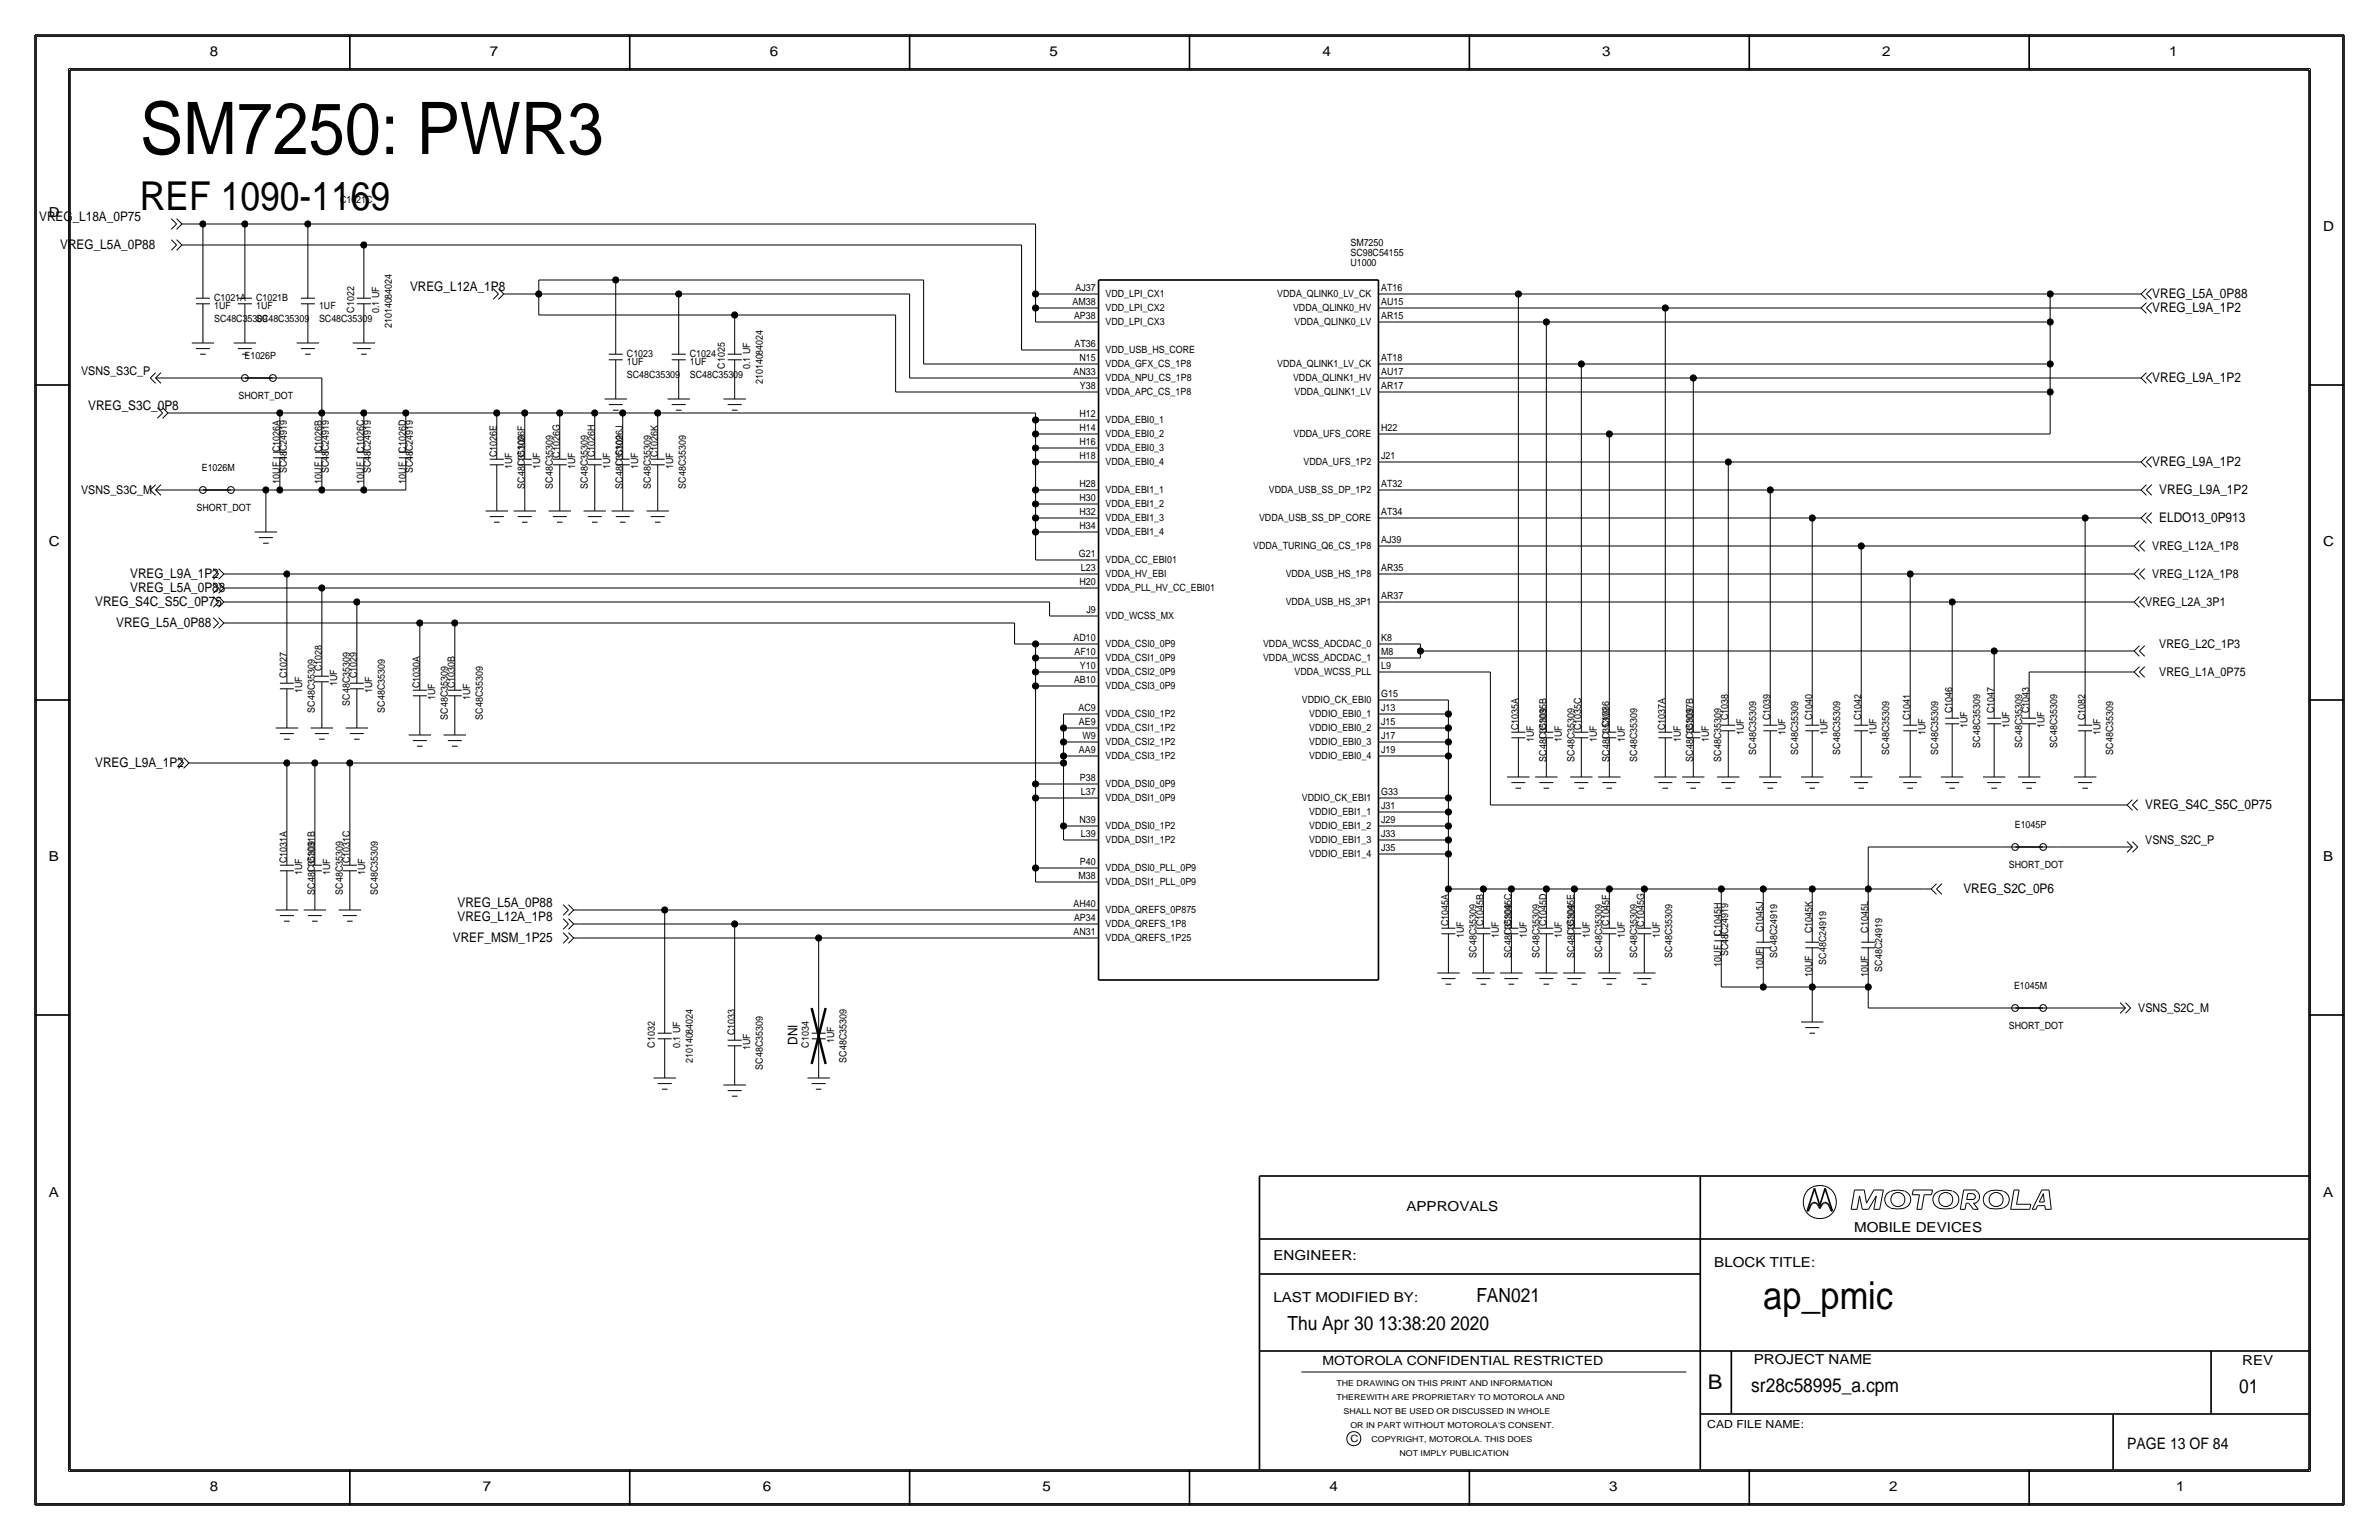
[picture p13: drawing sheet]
<svg xmlns="http://www.w3.org/2000/svg" width="432mm" height="279mm" viewBox="0 0 432 279" stroke-linecap="round" stroke-linejoin="round" font-family="sans-serif">
<defs><g id="words">
<text font-size="13.2" x="25.4" y="27.9">SM7250: PWR3</text>
<text font-size="7.2" x="25.4" y="38.1">REF 1090-1169</text>
<text font-size="7" x="320" y="237.5">ap_pmic</text>
<text font-size="3.7" x="310" y="252.1">B</text>
<g font-size="3.5">
<text x="268" y="236.2">FAN021</text>
<text x="233.7" y="241.3">Thu Apr 30 13:38:20 2020</text>
<text x="317.9" y="252.6">sr28c58995_a.cpm</text>
<text x="406.4" y="252.7">01</text>
</g>
<text font-size="2.9" x="386.1" y="262.9">PAGE 13 OF 84</text>
<g font-size="2.5">
<text x="38.1" y="10.2">8</text>
<text x="88.9" y="10.2">7</text>
<text x="139.7" y="10.2">6</text>
<text x="190.5" y="10.2">5</text>
<text x="240" y="10.2">4</text>
<text x="290.8" y="10.2">3</text>
<text x="341.6" y="10.2">2</text>
<text x="393.7" y="10.2">1</text>
<text x="8.9" y="39.4">D</text>
<text x="421.6" y="41.9">D</text>
<text x="8.9" y="99.1">C</text>
<text x="421.6" y="99.1">C</text>
<text x="8.9" y="156.2">B</text>
<text x="421.6" y="156.2">B</text>
<text x="8.9" y="217.2">A</text>
<text x="255.3" y="219.7">APPROVALS</text>
<text x="421.6" y="217.2">A</text>
<text x="336.5" y="223.5">MOBILE DEVICES</text>
<text x="231.1" y="228.6">ENGINEER:</text>
<text x="311.1" y="229.9">BLOCK TITLE:</text>
<text x="231.1" y="236.2">LAST MODIFIED BY:</text>
<text x="318.3" y="247.5">PROJECT NAME</text>
<text x="407" y="247.6">REV</text>
<text x="38.1" y="270.5">8</text>
<text x="87.6" y="270.5">7</text>
<text x="138.4" y="270.5">6</text>
<text x="189.2" y="270.5">5</text>
<text x="241.3" y="270.5">4</text>
<text x="292.1" y="270.5">3</text>
<text x="342.9" y="270.5">2</text>
<text x="395" y="270.5">1</text>
</g>
<g font-size="2.4">
<text x="7.1" y="40.1">VREG_L18A_0P75</text>
<text x="10.9" y="45.2">VREG_L5A_0P88</text>
<text x="74.4" y="52.8">VREG_L12A_1P8</text>
<text x="390.7" y="56.6">VREG_L9A_1P2</text>
<text x="390.7" y="54.1">VREG_L5A_0P88</text>
<text x="390.7" y="69.3">VREG_L9A_1P2</text>
<text x="16" y="74.4">VREG_S3C_0P8</text>
<text x="390.7" y="84.6">VREG_L9A_1P2</text>
<text x="391.9" y="89.7">VREG_L9A_1P2</text>
<text x="391.9" y="94.7">ELDO13_0P913</text>
<text x="23.6" y="104.9">VREG_L9A_1P2</text>
<text x="23.6" y="107.4">VREG_L5A_0P88</text>
<text x="17.3" y="110">VREG_S4C_S5C_0P75</text>
<text x="21.1" y="113.8">VREG_L5A_0P88</text>
<text x="17.3" y="139.2">VREG_L9A_1P2</text>
<text x="389.4" y="146.8">VREG_S4C_S5C_0P75</text>
<text x="83" y="164.6">VREG_L5A_0P88</text>
<text x="83" y="167.1">VREG_L12A_1P8</text>
<text x="356.4" y="162.1">VREG_S2C_0P6</text>
<text x="82.2" y="170.9">VREF_MSM_1P25</text>
<text x="144.8" y="189.6" transform="rotate(-90 144.8 189.6)">DNI</text>
</g>
<text font-size="2.3" x="240" y="247.6">MOTOROLA CONFIDENTIAL RESTRICTED</text>
<g font-size="2.2">
<text x="14.7" y="68.1">VSNS_S3C_P</text>
<text x="14.7" y="89.7">VSNS_S3C_M</text>
<text x="390.7" y="99.8">VREG_L12A_1P8</text>
<text x="390.7" y="104.9">VREG_L12A_1P8</text>
<text x="389.4" y="110">VREG_L2A_3P1</text>
<text x="391.9" y="117.6">VREG_L2C_1P3</text>
<text x="391.9" y="122.7">VREG_L1A_0P75</text>
<text x="389.4" y="153.2">VSNS_S2C_P</text>
<text x="388.1" y="183.6">VSNS_S2C_M</text>
</g>
<text font-size="2" x="309.9" y="259.1">CAD FILE NAME:</text>
<g font-size="1.8">
<text x="61.7" y="36.8">C1021C</text>
<text x="245.1" y="44.6">SM7250</text>
<text x="245.1" y="46.4">SC98C54155</text>
<text x="195.2" y="52.8">AJ37</text>
<text x="200.7" y="53.9">VDD_LPI_CX1</text>
<text x="231.8" y="53.9">VDDA_QLINK0_LV_CK</text>
<text x="245.1" y="48.3">U1000</text>
<text x="250.7" y="52.8">AT16</text>
<text x="38.9" y="58.4">SC48C35309</text>
<text x="38.9" y="56.1">1UF</text>
<text x="38.9" y="54.6">C1021A</text>
<text x="46.5" y="58.4">SC48C35309</text>
<text x="46.5" y="56.1">1UF</text>
<text x="46.5" y="54.6">C1021B</text>
<text x="57.9" y="58.4">SC48C35309</text>
<text x="57.9" y="56.1">1UF</text>
<text x="64.3" y="56.7" transform="rotate(-90 64.3 56.7)">C1022</text>
<text x="68.8" y="56.8" transform="rotate(-90 68.8 56.8)">0.1 UF</text>
<text x="71.1" y="59.5" transform="rotate(-90 71.1 59.5)">21014084024</text>
<text x="194.7" y="55.4">AM38</text>
<text x="194.9" y="57.9">AP38</text>
<text x="200.7" y="59">VDD_LPI_CX3</text>
<text x="200.7" y="56.4">VDD_LPI_CX2</text>
<text x="234.7" y="56.4">VDDA_QLINK0_HV</text>
<text x="235" y="59">VDDA_QLINK0_LV</text>
<text x="250.7" y="57.9">AR15</text>
<text x="250.7" y="55.4">AU15</text>
<text x="44.4" y="65.2">E1026P</text>
<text x="113.8" y="64.8">C1023</text>
<text x="125.2" y="64.8">C1024</text>
<text x="195" y="63">AT36</text>
<text x="195.9" y="65.5">N15</text>
<text x="200.7" y="64">VDD_USB_HS_CORE</text>
<text x="250.7" y="65.5">AT18</text>
<text x="113.8" y="68.6">SC48C35309</text>
<text x="113.8" y="66.3">1UF</text>
<text x="125.2" y="68.6">SC48C35309</text>
<text x="125.2" y="66.3">1UF</text>
<text x="131.6" y="66.9" transform="rotate(-90 131.6 66.9)">C1025</text>
<text x="136.1" y="66.9" transform="rotate(-90 136.1 66.9)">0.1 UF</text>
<text x="138.4" y="69.7" transform="rotate(-90 138.4 69.7)">21014084024</text>
<text x="194.9" y="68.1">AN33</text>
<text x="196" y="70.6">Y38</text>
<text x="200.7" y="69.1">VDDA_NPU_CS_1P8</text>
<text x="200.7" y="66.6">VDDA_GFX_CS_1P8</text>
<text x="200.7" y="71.7">VDDA_APC_CS_1P8</text>
<text x="231.8" y="66.6">VDDA_QLINK1_LV_CK</text>
<text x="234.7" y="69.1">VDDA_QLINK1_HV</text>
<text x="235" y="71.7">VDDA_QLINK1_LV</text>
<text x="250.7" y="70.6">AR17</text>
<text x="250.7" y="68.1">AU17</text>
<text x="43.3" y="72.4">SHORT_DOT</text>
<text x="195.9" y="75.7">H12</text>
<text x="200.7" y="76.7">VDDA_EBI0_1</text>
<text x="50.8" y="82" transform="rotate(-90 50.8 82)">C1026A</text>
<text x="58.4" y="82" transform="rotate(-90 58.4 82)">C1026B</text>
<text x="66" y="82.1" transform="rotate(-90 66 82.1)">C1026C</text>
<text x="73.7" y="82.1" transform="rotate(-90 73.7 82.1)">C1026D</text>
<text x="90.2" y="82.9" transform="rotate(-90 90.2 82.9)">C1026E</text>
<text x="95.3" y="82.9" transform="rotate(-90 95.3 82.9)">C1026F</text>
<text x="101.6" y="83" transform="rotate(-90 101.6 83)">C1026G</text>
<text x="107.9" y="83" transform="rotate(-90 107.9 83)">C1026H</text>
<text x="113" y="82.8" transform="rotate(-90 113 82.8)">C1026J</text>
<text x="119.4" y="82.9" transform="rotate(-90 119.4 82.9)">C1026K</text>
<text x="195.9" y="83.3">H18</text>
<text x="195.9" y="80.8">H16</text>
<text x="195.9" y="78.2">H14</text>
<text x="200.7" y="81.8">VDDA_EBI0_3</text>
<text x="200.7" y="79.3">VDDA_EBI0_2</text>
<text x="234.8" y="79.3">VDDA_UFS_CORE</text>
<text x="250.7" y="78.2">H22</text>
<text x="250.7" y="83.3">J21</text>
<text x="36.6" y="85.5">E1026M</text>
<text x="50.8" y="87.8" transform="rotate(-90 50.8 87.8)">10UF</text>
<text x="52.1" y="85.9" transform="rotate(-90 52.1 85.9)">SC48C24919</text>
<text x="58.4" y="87.8" transform="rotate(-90 58.4 87.8)">10UF</text>
<text x="59.7" y="85.9" transform="rotate(-90 59.7 85.9)">SC48C24919</text>
<text x="66" y="87.8" transform="rotate(-90 66 87.8)">10UF</text>
<text x="67.3" y="85.9" transform="rotate(-90 67.3 85.9)">SC48C24919</text>
<text x="73.7" y="87.8" transform="rotate(-90 73.7 87.8)">10UF</text>
<text x="74.9" y="85.9" transform="rotate(-90 74.9 85.9)">SC48C24919</text>
<text x="93" y="85.1" transform="rotate(-90 93 85.1)">1UF</text>
<text x="95.2" y="88.7" transform="rotate(-90 95.2 88.7)">SC48C35309</text>
<text x="98" y="85.1" transform="rotate(-90 98 85.1)">1UF</text>
<text x="100.3" y="88.7" transform="rotate(-90 100.3 88.7)">SC48C35309</text>
<text x="104.4" y="85.1" transform="rotate(-90 104.4 85.1)">1UF</text>
<text x="106.7" y="88.7" transform="rotate(-90 106.7 88.7)">SC48C35309</text>
<text x="110.7" y="85.1" transform="rotate(-90 110.7 85.1)">1UF</text>
<text x="113" y="88.7" transform="rotate(-90 113 88.7)">SC48C35309</text>
<text x="115.8" y="85.1" transform="rotate(-90 115.8 85.1)">1UF</text>
<text x="118.1" y="88.7" transform="rotate(-90 118.1 88.7)">SC48C35309</text>
<text x="122.2" y="85.1" transform="rotate(-90 122.2 85.1)">1UF</text>
<text x="124.5" y="88.7" transform="rotate(-90 124.5 88.7)">SC48C35309</text>
<text x="195.9" y="88.4">H28</text>
<text x="200.7" y="89.4">VDDA_EBI1_1</text>
<text x="200.7" y="84.4">VDDA_EBI0_4</text>
<text x="230.3" y="89.5">VDDA_USB_SS_DP_1P2</text>
<text x="236.6" y="84.4">VDDA_UFS_1P2</text>
<text x="250.7" y="88.4">AT32</text>
<text x="35.7" y="92.7">SHORT_DOT</text>
<text x="195.9" y="93.5">H32</text>
<text x="195.9" y="90.9">H30</text>
<text x="200.7" y="94.5">VDDA_EBI1_3</text>
<text x="200.7" y="92">VDDA_EBI1_2</text>
<text x="228.5" y="94.5">VDDA_USB_SS_DP_CORE</text>
<text x="250.7" y="93.5">AT34</text>
<text x="195.8" y="101">G21</text>
<text x="195.9" y="96">H34</text>
<text x="200.7" y="97.1">VDDA_EBI1_4</text>
<text x="227.5" y="99.6">VDDA_TURING_Q6_CS_1P8</text>
<text x="250.7" y="98.5">AJ39</text>
<text x="195.9" y="106.1">H20</text>
<text x="196.2" y="103.6">L23</text>
<text x="200.7" y="107.2">VDDA_PLL_HV_CC_EBI01</text>
<text x="200.7" y="104.6">VDDA_HV_EBI</text>
<text x="200.7" y="102.1">VDDA_CC_EBI01</text>
<text x="233.4" y="104.6">VDDA_USB_HS_1P8</text>
<text x="250.7" y="103.6">AR35</text>
<text x="197.2" y="111.2">J9</text>
<text x="200.7" y="112.3">VDD_WCSS_MX</text>
<text x="233.4" y="109.7">VDDA_USB_HS_3P1</text>
<text x="250.7" y="108.7">AR37</text>
<text x="194.9" y="116.3">AD10</text>
<text x="195" y="118.9">AF10</text>
<text x="200.7" y="119.9">VDDA_CSI1_0P9</text>
<text x="200.7" y="117.4">VDDA_CSI0_0P9</text>
<text x="229.2" y="119.9">VDDA_WCSS_ADCDAC_1</text>
<text x="229.2" y="117.3">VDDA_WCSS_ADCDAC_0</text>
<text x="250.7" y="118.8">M8</text>
<text x="250.7" y="116.3">K8</text>
<text x="52.1" y="123" transform="rotate(-90 52.1 123)">C1027</text>
<text x="54.9" y="125.7" transform="rotate(-90 54.9 125.7)">1UF</text>
<text x="58.4" y="121.8" transform="rotate(-90 58.4 121.8)">C1028</text>
<text x="61.2" y="124.5" transform="rotate(-90 61.2 124.5)">1UF</text>
<text x="64.8" y="123" transform="rotate(-90 64.8 123)">C1029</text>
<text x="67.6" y="125.7" transform="rotate(-90 67.6 125.7)">1UF</text>
<text x="76.2" y="124.8" transform="rotate(-90 76.2 124.8)">C1030A</text>
<text x="82.5" y="124.8" transform="rotate(-90 82.5 124.8)">C1030B</text>
<text x="194.9" y="123.9">AB10</text>
<text x="196" y="121.4">Y10</text>
<text x="200.7" y="125">VDDA_CSI3_0P9</text>
<text x="200.7" y="122.5">VDDA_CSI2_0P9</text>
<text x="235" y="122.4">VDDA_WCSS_PLL</text>
<text x="250.7" y="121.4">L9</text>
<text x="57.1" y="129.3" transform="rotate(-90 57.1 129.3)">SC48C35309</text>
<text x="63.5" y="128" transform="rotate(-90 63.5 128)">SC48C35309</text>
<text x="69.8" y="129.3" transform="rotate(-90 69.8 129.3)">SC48C35309</text>
<text x="79" y="127" transform="rotate(-90 79 127)">1UF</text>
<text x="81.3" y="130.6" transform="rotate(-90 81.3 130.6)">SC48C35309</text>
<text x="85.3" y="127" transform="rotate(-90 85.3 127)">1UF</text>
<text x="87.6" y="130.6" transform="rotate(-90 87.6 130.6)">SC48C35309</text>
<text x="195.8" y="129">AC9</text>
<text x="195.8" y="131.6">AE9</text>
<text x="200.7" y="130.1">VDDA_CSI0_1P2</text>
<text x="236.3" y="127.5">VDDIO_CK_EBI0</text>
<text x="237.6" y="130">VDDIO_EBI0_1</text>
<text x="250.7" y="131.5">J15</text>
<text x="250.7" y="129">J13</text>
<text x="250.7" y="126.4">G15</text>
<text x="292.1" y="131.9" transform="rotate(-90 292.1 131.9)">C1036</text>
<text x="313.7" y="130.6" transform="rotate(-90 313.7 130.6)">C1038</text>
<text x="321.3" y="130.6" transform="rotate(-90 321.3 130.6)">C1039</text>
<text x="328.9" y="130.6" transform="rotate(-90 328.9 130.6)">C1040</text>
<text x="337.8" y="130.6" transform="rotate(-90 337.8 130.6)">C1042</text>
<text x="346.7" y="130.6" transform="rotate(-90 346.7 130.6)">C1041</text>
<text x="354.3" y="129.4" transform="rotate(-90 354.3 129.4)">C1046</text>
<text x="361.9" y="129.4" transform="rotate(-90 361.9 129.4)">C1047</text>
<text x="368.3" y="129.4" transform="rotate(-90 368.3 129.4)">C1043</text>
<text x="378.5" y="130.6" transform="rotate(-90 378.5 130.6)">C1082</text>
<text x="195.8" y="136.6">AA9</text>
<text x="196.5" y="134.1">W9</text>
<text x="200.7" y="137.7">VDDA_CSI3_1P2</text>
<text x="200.7" y="135.2">VDDA_CSI2_1P2</text>
<text x="200.7" y="132.6">VDDA_CSI1_1P2</text>
<text x="237.6" y="137.7">VDDIO_EBI0_4</text>
<text x="237.6" y="135.2">VDDIO_EBI0_3</text>
<text x="237.6" y="132.6">VDDIO_EBI0_2</text>
<text x="250.7" y="136.6">J19</text>
<text x="250.7" y="134.1">J17</text>
<text x="275.6" y="132.4" transform="rotate(-90 275.6 132.4)">C1035A</text>
<text x="278.4" y="134.6" transform="rotate(-90 278.4 134.6)">1UF</text>
<text x="280.7" y="132.4" transform="rotate(-90 280.7 132.4)">C1035B</text>
<text x="283.5" y="134.6" transform="rotate(-90 283.5 134.6)">1UF</text>
<text x="287" y="132.5" transform="rotate(-90 287 132.5)">C1035C</text>
<text x="289.8" y="134.6" transform="rotate(-90 289.8 134.6)">1UF</text>
<text x="294.9" y="134.6" transform="rotate(-90 294.9 134.6)">1UF</text>
<text x="302.3" y="132.4" transform="rotate(-90 302.3 132.4)">C1037A</text>
<text x="305.1" y="134.6" transform="rotate(-90 305.1 134.6)">1UF</text>
<text x="307.3" y="132.4" transform="rotate(-90 307.3 132.4)">C1037B</text>
<text x="310.1" y="134.6" transform="rotate(-90 310.1 134.6)">1UF</text>
<text x="316.5" y="133.3" transform="rotate(-90 316.5 133.3)">1UF</text>
<text x="318.8" y="136.9" transform="rotate(-90 318.8 136.9)">SC48C35309</text>
<text x="324.1" y="133.3" transform="rotate(-90 324.1 133.3)">1UF</text>
<text x="326.4" y="136.9" transform="rotate(-90 326.4 136.9)">SC48C35309</text>
<text x="331.7" y="133.3" transform="rotate(-90 331.7 133.3)">1UF</text>
<text x="334" y="136.9" transform="rotate(-90 334 136.9)">SC48C35309</text>
<text x="340.6" y="133.3" transform="rotate(-90 340.6 133.3)">1UF</text>
<text x="342.9" y="136.9" transform="rotate(-90 342.9 136.9)">SC48C35309</text>
<text x="349.5" y="133.3" transform="rotate(-90 349.5 133.3)">1UF</text>
<text x="351.8" y="136.9" transform="rotate(-90 351.8 136.9)">SC48C35309</text>
<text x="357.1" y="132.1" transform="rotate(-90 357.1 132.1)">1UF</text>
<text x="359.4" y="135.6" transform="rotate(-90 359.4 135.6)">SC48C35309</text>
<text x="364.7" y="132.1" transform="rotate(-90 364.7 132.1)">1UF</text>
<text x="367" y="135.6" transform="rotate(-90 367 135.6)">SC48C35309</text>
<text x="371.1" y="132.1" transform="rotate(-90 371.1 132.1)">1UF</text>
<text x="373.4" y="135.6" transform="rotate(-90 373.4 135.6)">SC48C35309</text>
<text x="381.3" y="133.3" transform="rotate(-90 381.3 133.3)">1UF</text>
<text x="383.5" y="136.9" transform="rotate(-90 383.5 136.9)">SC48C35309</text>
<text x="196" y="141.7">P38</text>
<text x="200.7" y="142.8">VDDA_DSI0_0P9</text>
<text x="280.7" y="138.2" transform="rotate(-90 280.7 138.2)">SC48C35309</text>
<text x="285.8" y="138.2" transform="rotate(-90 285.8 138.2)">SC48C35309</text>
<text x="292.1" y="138.2" transform="rotate(-90 292.1 138.2)">SC48C35309</text>
<text x="297.2" y="138.2" transform="rotate(-90 297.2 138.2)">SC48C35309</text>
<text x="307.3" y="138.2" transform="rotate(-90 307.3 138.2)">SC48C35309</text>
<text x="312.4" y="138.2" transform="rotate(-90 312.4 138.2)">SC48C35309</text>
<text x="195.9" y="149.3">N39</text>
<text x="196.2" y="144.3">L37</text>
<text x="200.7" y="145.3">VDDA_DSI1_0P9</text>
<text x="236.3" y="145.3">VDDIO_CK_EBI1</text>
<text x="237.6" y="147.9">VDDIO_EBI1_1</text>
<text x="250.7" y="149.4">J29</text>
<text x="250.7" y="146.8">J31</text>
<text x="250.7" y="144.3">G33</text>
<text x="196.2" y="151.9">L39</text>
<text x="200.7" y="152.9">VDDA_DSI1_1P2</text>
<text x="200.7" y="150.4">VDDA_DSI0_1P2</text>
<text x="237.6" y="155.5">VDDIO_EBI1_4</text>
<text x="237.6" y="153">VDDIO_EBI1_3</text>
<text x="237.6" y="150.4">VDDIO_EBI1_2</text>
<text x="250.7" y="154.4">J35</text>
<text x="250.7" y="151.9">J33</text>
<text x="365.7" y="150.3">E1045P</text>
<text x="52.1" y="156.6" transform="rotate(-90 52.1 156.6)">C1031A</text>
<text x="54.9" y="158.7" transform="rotate(-90 54.9 158.7)">1UF</text>
<text x="57.1" y="156.6" transform="rotate(-90 57.1 156.6)">C1031B</text>
<text x="59.9" y="158.7" transform="rotate(-90 59.9 158.7)">1UF</text>
<text x="63.5" y="156.6" transform="rotate(-90 63.5 156.6)">C1031C</text>
<text x="66.3" y="158.7" transform="rotate(-90 66.3 158.7)">1UF</text>
<text x="195.8" y="159.5">M38</text>
<text x="196" y="157">P40</text>
<text x="200.7" y="160.6">VDDA_DSI1_PLL_0P9</text>
<text x="200.7" y="158">VDDA_DSI0_PLL_0P9</text>
<text x="364.6" y="157.5">SHORT_DOT</text>
<text x="57.1" y="162.3" transform="rotate(-90 57.1 162.3)">SC48C35309</text>
<text x="62.2" y="162.3" transform="rotate(-90 62.2 162.3)">SC48C35309</text>
<text x="68.6" y="162.3" transform="rotate(-90 68.6 162.3)">SC48C35309</text>
<text x="194.9" y="164.6">AH40</text>
<text x="194.9" y="167.1">AP34</text>
<text x="200.7" y="165.7">VDDA_QREFS_0P875</text>
<text x="292.1" y="168" transform="rotate(-90 292.1 168)">C1045F</text>
<text x="194.9" y="169.7">AN31</text>
<text x="200.7" y="168.2">VDDA_QREFS_1P8</text>
<text x="200.7" y="170.7">VDDA_QREFS_1P25</text>
<text x="262.9" y="168" transform="rotate(-90 262.9 168)">C1045A</text>
<text x="265.7" y="170.2" transform="rotate(-90 265.7 170.2)">1UF</text>
<text x="268" y="173.7" transform="rotate(-90 268 173.7)">SC48C35309</text>
<text x="269.2" y="168" transform="rotate(-90 269.2 168)">C1045B</text>
<text x="272" y="170.2" transform="rotate(-90 272 170.2)">1UF</text>
<text x="274.3" y="168.1" transform="rotate(-90 274.3 168.1)">C1045C</text>
<text x="274.3" y="173.7" transform="rotate(-90 274.3 173.7)">SC48C35309</text>
<text x="277.1" y="170.2" transform="rotate(-90 277.1 170.2)">1UF</text>
<text x="279.4" y="173.7" transform="rotate(-90 279.4 173.7)">SC48C35309</text>
<text x="280.7" y="168.1" transform="rotate(-90 280.7 168.1)">C1045D</text>
<text x="283.5" y="170.2" transform="rotate(-90 283.5 170.2)">1UF</text>
<text x="285.7" y="168" transform="rotate(-90 285.7 168)">C1045E</text>
<text x="285.8" y="173.7" transform="rotate(-90 285.8 173.7)">SC48C35309</text>
<text x="288.5" y="170.2" transform="rotate(-90 288.5 170.2)">1UF</text>
<text x="290.8" y="173.7" transform="rotate(-90 290.8 173.7)">SC48C35309</text>
<text x="294.9" y="170.2" transform="rotate(-90 294.9 170.2)">1UF</text>
<text x="297.2" y="173.7" transform="rotate(-90 297.2 173.7)">SC48C35309</text>
<text x="298.4" y="168.1" transform="rotate(-90 298.4 168.1)">C1045G</text>
<text x="301.2" y="170.2" transform="rotate(-90 301.2 170.2)">1UF</text>
<text x="303.5" y="173.7" transform="rotate(-90 303.5 173.7)">SC48C35309</text>
<text x="312.4" y="169.7" transform="rotate(-90 312.4 169.7)">C1045H</text>
<text x="313.7" y="173.5" transform="rotate(-90 313.7 173.5)">SC48C24919</text>
<text x="320" y="169.1" transform="rotate(-90 320 169.1)">C1045J</text>
<text x="322.6" y="173.7" transform="rotate(-90 322.6 173.7)">SC48C24919</text>
<text x="328.9" y="169.3" transform="rotate(-90 328.9 169.3)">C1045K</text>
<text x="339.1" y="169.2" transform="rotate(-90 339.1 169.2)">C1045L</text>
<text x="312.4" y="175.4" transform="rotate(-90 312.4 175.4)">10UF</text>
<text x="320" y="176" transform="rotate(-90 320 176)">10UF</text>
<text x="328.9" y="177.2" transform="rotate(-90 328.9 177.2)">10UF</text>
<text x="331.5" y="175" transform="rotate(-90 331.5 175)">SC48C24919</text>
<text x="339.1" y="177.2" transform="rotate(-90 339.1 177.2)">10UF</text>
<text x="341.6" y="176.3" transform="rotate(-90 341.6 176.3)">SC48C24919</text>
<text x="365.6" y="179.5">E1045M</text>
<text x="118.9" y="190.1" transform="rotate(-90 118.9 190.1)">C1032</text>
<text x="123.4" y="190.1" transform="rotate(-90 123.4 190.1)">0.1 UF</text>
<text x="133.3" y="187.8" transform="rotate(-90 133.3 187.8)">C1033</text>
<text x="136.1" y="190.5" transform="rotate(-90 136.1 190.5)">1UF</text>
<text x="146.8" y="190.1" transform="rotate(-90 146.8 190.1)">C1034</text>
<text x="151.4" y="189.2" transform="rotate(-90 151.4 189.2)">1UF</text>
<text x="364.6" y="186.7">SHORT_DOT</text>
<text x="125.7" y="192.9" transform="rotate(-90 125.7 192.9)">21014084024</text>
<text x="138.4" y="194.1" transform="rotate(-90 138.4 194.1)">SC48C35309</text>
<text x="153.7" y="192.8" transform="rotate(-90 153.7 192.8)">SC48C35309</text>
<text x="245.1" y="261.6">C</text>
</g>
<g font-size="1.5">
<text x="242.6" y="251.5">THE DRAWING ON THIS PRINT AND INFORMATION</text>
<text x="242.6" y="254">THEREWITH ARE PROPRIETARY TO MOTOROLA AND</text>
<text x="243.8" y="256.5">SHALL NOT BE USED OR DISCUSSED IN WHOLE</text>
<text x="245.1" y="259.1">OR IN PART WITHOUT MOTOROLA'S CONSENT.</text>
<text x="248.9" y="261.6">COPYRIGHT, MOTOROLA. THIS DOES</text>
<text x="254" y="264.2">NOT IMPLY PUBLICATION</text>
</g>
</g></defs>
<g fill="none" stroke="#000" stroke-width=".18">
<path d="M6.6 6.6h418.6zM6.6 6.6v266.2zM12.4 12.4v254.6zM12.4 12.4h407zM419.4 12.4v254.6zM425.2 6.6v266.2zM31.1 39.7l1 .9zM32.1 39.7l.9 .9zM31.1 43.5l1 .9zM32.1 44.4l-1 1zM32.1 43.5l.9 .9zM32.1 40.6l-1 1z"/>
<path d="M33 44.4l-.9 1zM33 44.4h1.3zM33 40.6l-.9 1zM33 40.6h1.3zM34.3 40.6h2.5zM34.3 44.4h31.7zM35.6 54.1h2.5zM35.6 55.1h2.5zM36.8 40.6h7.7zM36.8 40.6v8.9zM36.8 59.7v2.5zM36.8 55.1v4.6z"/>
<path d="M36.8 49.5v4.6zM43.2 55.1h2.5zM43.2 54.1h2.5zM44.4 40.6h11.5zM44.4 40.6v8.9zM44.4 59.7v2.5zM44.4 55.1v4.6zM44.4 49.5v4.6zM54.6 54.1h2.5zM54.6 55.1h2.6zM55.9 40.6h132.1zM55.9 40.6v8.9z"/>
<path d="M55.9 59.7v2.5zM55.9 55.1v4.6zM55.9 49.5v4.6zM64.8 54.1h2.5zM64.8 55.1h2.5zM66 44.4h119.4zM66 44.5v5zM66 59.7v2.5zM66 55.1v4.6zM66 49.5v4.6zM89.5 52.4l1 .9zM90.5 53.3l-1 1z"/>
<path d="M90.5 52.4l.9 .9zM91.4 53.3l-.9 1zM91.4 53.3h1.3zM92.7 53.3h5.1zM97.8 50.8h14zM97.8 57.2h35.5zM97.8 50.8v2.5zM97.8 53.3h25.4zM97.8 53.3v3.9zM111.8 50.8v8.9zM111.8 59.7v4.6zM111.8 50.8h55.8z"/>
<path d="M123.2 53.3h41.9zM123.2 53.3v6.4zM123.2 59.7v4.6zM133.3 57.2h29.3zM133.3 57.2v2.5zM133.3 59.7v4.6zM162.6 57.1v14zM165.1 53.3v15.3zM167.6 50.8v15.2zM185.4 44.4v19.1zM188 40.6v12.7zM188 53.3h8.8z"/>
<path d="M188 53.3v2.6zM188 55.9v2.5zM188 58.4h8.8zM188 55.9h8.8zM196.8 58.4h2.6zM196.8 55.9h2.6zM196.8 53.3h2.6zM250.2 53.3h2.5zM250.2 58.4h2.5zM250.2 55.9h2.5zM252.7 58.4h28zM252.7 55.9h49.6z"/>
<path d="M252.7 53.3h22.9zM275.6 53.3v75zM275.6 53.3h96.5zM280.7 58.4v69.9zM280.7 58.4h91.4zM302.3 55.9v72.4zM302.3 55.9h85zM372.1 58.4v7.6zM372.1 53.3v5.1zM372.1 53.3h15.3zM387.3 53.3h1.3zM387.3 55.9h1.3z"/>
<path d="M388.6 53.3l1 1zM388.6 55.9l1 .9zM389.6 53.3l1 1zM389.6 52.4l-1 .9zM389.6 55.9l1 .9zM389.6 54.9l-1 1zM390.6 52.4l-1 .9zM390.6 54.9l-1 1zM27.3 68.6l.9-1zM27.3 68.6l.9 .9zM28.2 68.6h2.3zM28.2 68.6l1-1z"/>
<path d="M28.2 68.6l1 .9zM28.5 74l1 .9zM29.5 74.9l-1 1zM29.5 74l1 .9zM30.5 68.6h11.4zM30.5 74.9l-1 1zM30.5 74.9h1.3zM31.8 74.9h19zM34.8 62.2h4.1zM35.6 63.2h2.5zM36.3 64.3h1zM41.9 68.6h2.6z"/>
<path d="M42.4 62.2h4.1zM43.2 63.2h2.5zM43.9 64.3h1.1zM49.5 68.6h2.6zM50.8 74.9h7.6zM50.8 74.9v2.6zM50.8 77.5v4.5zM52.1 68.6h6.3zM53.8 62.2h4.1zM54.6 63.2h2.5zM55.4 64.3h1zM58.4 68.6v6.3z"/>
<path d="M58.4 74.9h7.6zM58.4 74.9v2.6zM58.4 77.5v4.5zM64 62.2h4.1zM64.8 63.2h2.5zM65.5 64.3h1zM66 74.9h7.7zM66 74.9v2.6zM66 77.5v4.5zM73.7 74.9v2.6zM73.7 77.5v4.5zM73.7 74.9h16.5z"/>
<path d="M90.2 74.9h5zM90.2 74.9v3.8zM90.2 78.7v4.6zM95.2 74.9v3.8zM95.2 78.7v4.6zM95.2 74.9h6.4zM101.6 74.9h6.3zM101.6 74.9v3.8zM101.6 78.7v4.6zM107.9 74.9h5.1zM107.9 74.9v3.8zM107.9 78.7v4.6z"/>
<path d="M109.7 72.4h4.1zM110.5 73.4h2.5zM110.5 64.3h2.5zM110.5 65.3h2.5zM111.3 74.4h1zM111.8 69.9v2.5zM111.8 65.3v4.5zM113 74.9v3.8zM113 78.7v4.6zM113 74.9h6.4zM119.4 74.9h68.6zM119.4 74.9v3.8z"/>
<path d="M119.4 78.7v4.6zM121.2 72.4h4zM121.9 73.4h2.6zM121.9 64.3h2.6zM121.9 65.3h2.6zM122.7 74.4h1zM123.2 69.9v2.5zM123.2 65.3v4.5zM131.3 72.4h4.1zM132.1 65.3h2.5zM132.1 73.4h2.5zM132.1 64.3h2.5z"/>
<path d="M132.8 74.4h1.1zM133.3 69.9v2.5zM133.3 65.3v4.5zM162.6 71.1h34.2zM165.1 68.6h31.7zM167.6 66h29.2zM185.4 63.5h11.4zM188 74.9v1.3zM188 76.2v2.5zM188 78.7v2.6zM188 76.2h8.8zM188 78.7h8.8z"/>
<path d="M196.8 68.6h2.6zM196.8 66h2.6zM196.8 78.7h2.6zM196.8 76.2h2.6zM196.8 71.1h2.6zM196.8 63.5h2.6zM250.2 78.7h2.5zM250.2 66h2.5zM250.2 71.1h2.5zM250.2 68.6h2.5zM252.7 66h34.3zM252.7 68.6h54.6z"/>
<path d="M252.7 78.7h39.4zM252.7 71.1h119.4zM287 66v62.3zM287 66h85.1zM292.1 78.7v49.6zM292.1 78.7h80zM307.3 68.6h80zM307.3 68.6v59.7zM372.1 71.1v7.6zM372.1 66v5.1zM387.3 68.6h1.3zM388.6 68.6l1 .9z"/>
<path d="M388.6 68.6l1-1zM389.6 68.6l1-1zM389.6 68.6l1 .9zM27.3 88.9l.9-1zM27.3 88.9l.9 1zM28.2 88.9h2.3zM28.2 88.9l1-1zM28.2 88.9l1 1zM30.5 88.9h3.8zM34.3 88.9h2.5zM41.9 88.9h2.5zM44.5 88.9h3.8z"/>
<path d="M46.2 96.5h4.1zM47 97.5h2.5zM47.8 98.6h1zM48.3 88.9h2.5zM48.3 88.9v5.1zM48.3 94v2.5zM49.5 82h2.6zM49.5 83.1h2.6zM50.8 87.6v1.3zM50.8 83.1v4.5zM50.8 88.9h7.6zM57.1 83.1h2.6z"/>
<path d="M57.1 82h2.6zM58.4 88.9h7.6zM58.4 87.6v1.3zM58.4 83.1v4.5zM64.8 83.1h2.5zM64.8 82h2.5zM66 87.6v1.3zM66 83.1v4.5zM66 88.9h7.7zM72.4 83.1h2.5zM72.4 82h2.5zM73.7 87.6v1.3z"/>
<path d="M73.7 83.1v4.5zM88.1 92.7h4.1zM88.9 84.3h2.5zM88.9 93.7h2.5zM88.9 83.3h2.5zM89.7 94.7h1zM90.2 88.9v1.3zM90.2 90.2v2.5zM90.2 84.3v4.6zM93.2 92.7h4.1zM94 84.3h2.5zM94 83.3h2.5z"/>
<path d="M94 93.7h2.5zM94.7 94.7h1.1zM95.2 88.9v1.3zM95.2 84.3v4.6zM95.2 90.2v2.5zM99.6 92.7h4zM100.3 84.3h2.6zM100.3 93.7h2.6zM100.3 83.3h2.6zM101.1 94.7h1zM101.6 88.9v1.3zM101.6 90.2v2.5z"/>
<path d="M101.6 84.3v4.6zM105.9 92.7h4.1zM106.7 84.3h2.5zM106.7 93.7h2.5zM106.7 83.3h2.5zM107.4 94.7h1.1zM107.9 88.9v1.3zM107.9 90.2v2.5zM107.9 84.3v4.6zM111 92.7h4.1zM111.8 84.3h2.5zM111.8 93.7h2.5z"/>
<path d="M111.8 83.3h2.5zM112.5 94.7h1zM113 88.9v1.3zM113 90.2v2.5zM113 84.3v4.6zM117.3 92.7h4.1zM118.1 84.3h2.5zM118.1 93.7h2.5zM118.1 83.3h2.5zM118.9 94.7h1zM119.4 88.9v1.3zM119.4 90.2v2.5z"/>
<path d="M119.4 84.3v4.6zM188 81.3v2.5zM188 83.8v5.1zM188 88.9v2.5zM188 91.4v2.6zM188 94v2.5zM188 96.5v5.1zM188 81.3h8.8zM188 83.8h8.8zM188 88.9h8.8zM188 91.4h8.8zM188 94h8.8z"/>
<path d="M188 96.5h8.8zM196.8 96.5h2.6zM196.8 94h2.6zM196.8 91.4h2.6zM196.8 88.9h2.6zM196.8 83.8h2.6zM196.8 81.3h2.6zM250.2 94h2.5zM250.2 88.9h2.5zM250.2 83.8h2.5zM250.2 99.1h2.5zM252.7 99.1h85.1z"/>
<path d="M252.7 83.8h61zM252.7 88.9h68.6zM252.7 94h76.2zM313.7 83.8h73.7zM313.7 83.8v43.2zM321.3 88.9v38.1zM321.3 88.9h66zM328.9 94h49.6zM328.9 94v33zM337.8 99.1h48.3zM337.8 99.1v27.9zM378.5 94h8.9z"/>
<path d="M378.5 94v33zM386.1 99.1h1.2zM387.3 83.8h1.3zM387.3 88.9h1.3zM387.3 94h1.3zM387.3 99.1l1 .9zM388.3 99.1l1 .9zM388.3 98.1l-1 1zM388.3 99.1l1-1zM388.6 83.8l1 1zM388.6 88.9l1 1zM388.6 94l1 .9z"/>
<path d="M388.6 83.8l1-.9zM388.6 94l1-1zM389.6 83.8l1-.9zM389.6 94l1-1zM389.6 83.8l1 1zM389.6 88.9l1 1zM389.6 87.9l-1 1zM389.6 94l1 .9zM390.6 87.9l-1 1zM38.7 112.1l1 .9zM38.7 108.3l1 .9zM38.7 107.6l1-.9z"/>
<path d="M38.7 105.7l1 1zM38.7 103.2l1 .9zM39.7 113l-1 1zM39.7 112.1l.9 .9zM39.7 109.2l-1 1zM39.7 108.3l.9 .9zM39.7 105.7l.9 1zM39.7 104.1l-1 1zM39.7 103.2l.9 .9zM40.6 113l-.9 1zM40.6 113h1.3zM40.6 109.2l-.9 1z"/>
<path d="M40.6 109.2h1.3zM40.6 106.7l-.9 .9zM40.6 106.7h1.3zM40.6 104.1l-.9 1zM40.6 104.1h1.3zM41.9 113h34.3zM41.9 109.2h22.9zM41.9 104.1h10.2zM41.9 106.7h16.5zM52.1 104.1h144.7zM52.1 104.1v15.3zM52.1 119.4v4.6z"/>
<path d="M58.4 106.7h138.4zM58.4 106.7v11.4zM58.4 118.1v4.6zM64.8 109.2h125.7zM64.8 109.2v10.2zM64.8 119.4v4.6zM76.2 113h6.3zM76.2 113v7.7zM82.5 113h101.6zM82.5 113v7.7zM184.1 116.8h3.9zM184.1 113v3.8z"/>
<path d="M188 101.6h8.8zM188 119.4v2.5zM188 116.8v2.6zM188 119.4h8.8zM188 116.8h8.8zM190.5 109.2v2.6zM190.5 111.8h6.3zM196.8 106.7h2.6zM196.8 104.1h2.6zM196.8 119.4h2.6zM196.8 116.8h2.6zM196.8 101.6h2.6z"/>
<path d="M196.8 111.8h2.6zM250.2 119.4h2.5zM250.2 116.8h2.5zM250.2 109.2h2.5zM250.2 104.1h2.5zM252.7 119.4h5.1zM252.7 116.8h5.1zM252.7 104.1h94zM252.7 109.2h101.6zM257.8 118.1h104.1zM257.8 116.8v1.3zM257.8 118.1v1.3z"/>
<path d="M346.7 104.1h39.4zM346.7 104.1v22.9zM354.3 109.2h31.8zM354.3 109.2v16.5zM361.9 118.1h24.2zM361.9 118.1v7.6zM386.1 104.1h1.2zM386.1 109.2h1.2zM386.1 118.1h1.2zM387.3 104.1l1-.9zM387.3 104.1l1 1zM387.3 109.2l1 1z"/>
<path d="M387.3 118.1l1 1zM388.3 104.1l1 1zM388.3 109.2l1 1zM388.3 108.3l-1 .9zM388.3 118.1l1 1zM388.3 117.1l-1 1zM388.3 109.2l1-.9zM388.3 118.1l1-1zM389.3 103.2l-1 .9zM32.4 137.5l.9 .9zM33.3 138.4l-.9 1zM33.3 137.5l1 .9z"/>
<path d="M34.3 138.4l-1 1zM34.3 138.4h1.3zM35.6 138.4h16.5zM50 132.1h4.1zM50.8 133.1h2.5zM50.8 124h2.5zM50.8 125h2.5zM51.6 134.1h1zM52.1 138.4h5zM52.1 138.4v14zM52.1 129.5v2.6zM52.1 125v4.5z"/>
<path d="M56.4 132.1h4.1zM57.1 122.7h2.6zM57.1 133.1h2.6zM57.1 138.4h6.4zM57.1 138.4v14zM57.1 123.7h2.6zM57.9 134.1h1zM58.4 128.3v1.2zM58.4 123.7v4.6zM58.4 129.5v2.6zM62.7 132.1h4.1zM63.5 133.1h2.5z"/>
<path d="M63.5 124h2.5zM63.5 138.4h129.5zM63.5 138.4v14zM63.5 125h2.5zM64.3 134.1h1zM64.8 129.5v2.6zM64.8 125v4.5zM74.2 133.3h4zM74.9 126.2h2.6zM74.9 134.4h2.6zM74.9 125.2h2.6zM75.7 135.4h1z"/>
<path d="M76.2 130.8v2.5zM76.2 126.2v4.6zM76.2 120.6v4.6zM80.5 133.3h4.1zM81.3 126.2h2.5zM81.3 125.2h2.5zM81.3 134.4h2.5zM82 135.4h1.1zM82.5 126.2v4.6zM82.5 120.6v4.6zM82.5 130.8v2.5zM188 124.5v17.7z"/>
<path d="M188 124.5h8.8zM188 121.9v2.6zM188 121.9h8.8zM193 134.6h3.8zM193 132.1h3.8zM193 129.5h3.8zM193 138.4v11.5zM193 137.2v1.2zM193 137.2h3.9zM193 134.6v2.6zM193 132.1v2.5zM193 129.5v2.6z"/>
<path d="M196.8 137.2h2.6zM196.8 134.6h2.6zM196.8 132.1h2.6zM196.8 129.5h2.6zM196.8 124.5h2.6zM196.8 121.9h2.6zM250.2 137.2h2.5zM250.2 134.6h2.5zM250.2 132.1h2.5zM250.2 129.5h2.5zM250.2 127h2.5zM250.2 121.9h2.5z"/>
<path d="M252.7 127h10.2zM252.7 121.9h17.8zM252.7 137.2h10.2zM252.7 134.6h10.2zM252.7 132.1h10.2zM252.7 129.5h10.2zM262.9 137.2v7.6zM262.9 134.6v2.6zM262.9 132.1v2.5zM262.9 129.5v2.6zM262.9 127v2.5zM270.5 121.9v24.2z"/>
<path d="M274.3 133.9h2.6zM274.3 132.8h2.6zM275.6 138.4v2.6zM275.6 133.9v4.5zM275.6 128.3v4.5zM279.4 133.9h2.5zM279.4 132.8h2.5zM280.7 138.4v2.6zM280.7 133.9v4.5zM280.7 128.3v4.5zM285.8 133.9h2.5zM285.8 132.8h2.5z"/>
<path d="M287 138.4v2.6zM287 133.9v4.5zM287 128.3v4.5zM290.8 132.8h2.6zM290.8 133.9h2.6zM292.1 138.4v2.6zM292.1 133.9v4.5zM292.1 128.3v4.5zM301 133.9h2.5zM301 132.8h2.5zM302.3 138.4v2.6zM302.3 133.9v4.5z"/>
<path d="M302.3 128.3v4.5zM306.1 133.9h2.5zM306.1 132.8h2.5zM307.3 138.4v2.6zM307.3 133.9v4.5zM307.3 128.3v4.5zM312.4 132.6h2.6zM312.4 131.6h2.6zM313.7 137.2v1.2zM313.7 138.4v2.6zM313.7 132.6v4.6zM313.7 127v4.6z"/>
<path d="M320 132.6h2.6zM320 131.6h2.6zM321.3 137.2v1.2zM321.3 138.4v2.6zM321.3 132.6v4.6zM321.3 127v4.6zM327.7 132.6h2.5zM327.7 131.6h2.5zM328.9 137.2v1.2zM328.9 138.4v2.6zM328.9 132.6v4.6zM328.9 127v4.6z"/>
<path d="M336.5 132.6h2.6zM336.6 131.6h2.5zM337.8 137.2v1.2zM337.8 138.4v2.6zM337.8 132.6v4.6zM337.8 127v4.6zM345.4 132.6h2.6zM345.4 131.6h2.6zM346.7 137.2v1.2zM346.7 138.4v2.6zM346.7 132.6v4.6zM346.7 127v4.6z"/>
<path d="M353.1 131.3h2.5zM353.1 130.3h2.5zM354.3 135.9v2.5zM354.3 138.4v2.6zM354.3 131.3v4.6zM354.3 125.7v4.6zM360.7 130.3h2.5zM360.7 131.3h2.5zM361.9 135.9v2.5zM361.9 138.4v2.6zM361.9 131.3v4.6zM361.9 125.7v4.6z"/>
<path d="M367 130.3h2.6zM367 131.3h2.6zM368.3 135.9v2.5zM368.3 121.9v3.8zM368.3 138.4v2.6zM368.3 131.3v4.6zM368.3 125.7v4.6zM368.3 121.9h17.8zM377.2 132.6h2.5zM377.2 131.6h2.5zM378.5 137.2v1.2zM378.5 138.4v2.6z"/>
<path d="M378.5 132.6v4.6zM378.5 127v4.6zM386.1 121.9h1.2zM387.3 121.9l1-.9zM387.3 121.9l1 1zM388.3 121.9l1 1zM389.3 121l-1 .9zM50.8 157h2.5zM50.8 158h2.5zM52.1 158v4.6zM52.1 152.4v4.6zM55.9 158h2.5z"/>
<path d="M55.9 157h2.5zM57.1 158v4.6zM57.1 152.4v4.6zM62.2 158h2.6zM62.2 157h2.6zM63.5 158v4.6zM63.5 152.4v4.6zM188 157.5v2.5zM188 144.8v12.7zM188 142.2v2.6zM188 157.5h8.8zM188 144.8h8.8z"/>
<path d="M188 142.2h8.8zM193 149.9v2.5zM193 149.9h3.9zM193 152.4h3.9zM196.8 157.5h2.6zM196.8 152.4h2.6zM196.8 149.9h2.6zM196.8 144.8h2.6zM196.8 142.2h2.6zM250.2 154.9h2.5zM250.2 152.4h2.5zM250.2 149.9h2.5z"/>
<path d="M250.2 147.3h2.5zM250.2 144.8h2.5zM252.7 154.9h10.2zM252.7 152.4h10.2zM252.7 149.9h10.2zM252.7 147.3h10.2zM252.7 144.8h10.2zM262.9 154.9v6.4zM262.9 152.4v2.5zM262.9 149.9v2.5zM262.9 147.3v2.6zM262.9 144.8v2.5z"/>
<path d="M270.5 146h114.3zM273.6 141h4zM274.3 142h2.6zM275.1 143h1zM278.6 141h4.1zM279.4 142h2.5zM280.2 143h1zM285 141h4.1zM285.8 142h2.5zM286.5 143h1zM290.1 141h4zM290.8 142h2.6z"/>
<path d="M291.6 143h1zM300.2 141h4.1zM301 142h2.5zM301.8 143h1zM305.3 141h4.1zM306.1 142h2.5zM306.8 143h1zM311.7 141h4zM312.4 142h2.6zM313.2 143h1zM319.3 141h4zM320 142h2.6z"/>
<path d="M320.8 143h1zM326.9 141h4.1zM327.7 142h2.5zM328.4 143h1zM335.8 141h4.1zM336.6 142h2.5zM337.3 143h1zM339.1 153.7h24.1zM339.1 153.7v7.6zM344.7 141h4zM345.4 142h2.6zM346.2 143h1z"/>
<path d="M352.3 141h4.1zM353.1 142h2.5zM353.8 143h1zM359.9 141h4.1zM360.7 142h2.5zM361.4 143h1.1zM363.2 153.7h2.6zM366.3 141h4zM367 142h2.6zM367.8 143h1zM370.8 153.7h2.6zM373.4 153.7h11.4z"/>
<path d="M376.4 141h4.1zM377.2 142h2.5zM378 143h1zM384.8 153.7h2.2zM384.8 146h1.3zM386.1 152.7l.9 1zM386.1 146l.9 1zM386.1 154.6l.9-.9zM387 146.1l1-1zM387 152.7l1 1zM387 146l1 1zM387 145.1l-.9 1z"/>
<path d="M387 154.6l1-.9zM50 165.1h4.1zM50.8 166.1h2.5zM51.6 167.1h1zM52.1 162.6v2.5zM55.1 165.1h4.1zM55.9 166.1h2.5zM56.6 167.1h1.1zM57.1 162.6v2.5zM61.5 165.1h4zM62.2 166.1h2.6zM63 167.1h1z"/>
<path d="M63.5 162.6v2.5zM102.2 169.2l1 1zM102.2 166.7l1 .9zM102.2 164.1l1 1zM103.2 170.2l-1 .9zM103.2 169.2l.9 1zM103.2 167.6l-1 1zM103.2 166.7l.9 .9zM103.2 165.1l-1 1zM103.2 164.1l.9 1zM104.1 170.2l-.9 .9zM104.1 170.2h1.3z"/>
<path d="M104.1 167.6l-.9 1zM104.1 167.6h1.3zM104.1 165.1l-.9 1zM104.1 165.1h1.3zM105.4 170.2h43.2zM105.4 165.1h15.2zM105.4 167.6h27.9zM120.6 165.1v17.8zM120.7 165.1h76.1zM133.3 167.6h63.5zM133.3 167.6v16.5zM148.6 170.2h48.2z"/>
<path d="M148.6 170.2v12.7zM188 160h8.8zM196.8 167.6h2.6zM196.8 170.2h2.6zM196.8 165.1h2.6zM196.8 160h2.6zM260.9 176.5h4zM261.6 169.4h2.6zM261.6 177.5h2.6zM261.6 168.4h2.6zM262.4 178.6h1zM262.9 161.3h6.3z"/>
<path d="M262.9 161.3v2.5zM262.9 174v2.5zM262.9 169.4v4.6zM262.9 163.8v4.6zM267.2 176.5h4.1zM268 169.4h2.5zM268 177.5h2.5zM268 168.4h2.5zM268.7 178.6h1zM269.2 161.3h5.1zM269.2 161.3v2.5zM269.2 174v2.5z"/>
<path d="M269.2 169.4v4.6zM269.2 163.8v4.6zM272.3 176.5h4.1zM273 169.4h2.6zM273.1 177.5h2.5zM273.1 168.4h2.5zM273.8 178.6h1zM274.3 161.3h6.4zM274.3 161.3v2.5zM274.3 174v2.5zM274.3 169.4v4.6zM274.3 163.8v4.6z"/>
<path d="M278.6 176.5h4.1zM279.4 169.4h2.5zM279.4 177.5h2.5zM279.4 168.4h2.5zM280.2 178.6h1zM280.7 161.3h5zM280.7 161.3v2.5zM280.7 174v2.5zM280.7 169.4v4.6zM280.7 163.8v4.6zM283.7 176.5h4.1zM284.5 177.5h2.5z"/>
<path d="M284.5 168.4h2.5zM284.5 169.4h2.5zM285.2 178.6h1.1zM285.8 161.3h6.3zM285.8 161.3v2.5zM285.8 174v2.5zM285.8 169.4v4.6zM285.8 163.8v4.6zM290.1 176.5h4zM290.8 177.5h2.6zM290.8 168.4h2.6zM290.8 169.4h2.6z"/>
<path d="M291.6 178.6h1zM292.1 161.3h6.3zM292.1 161.3v2.5zM292.1 174v2.5zM292.1 169.4v4.6zM292.1 163.8v4.6zM296.4 176.5h4.1zM297.2 177.5h2.5zM297.2 168.4h2.5zM297.2 169.4h2.5zM297.9 178.6h1.1zM298.4 161.3h14z"/>
<path d="M298.4 161.3v2.5zM298.4 174v2.5zM298.4 169.4v4.6zM298.4 163.8v4.6zM311.1 169.7h2.6zM311.2 170.7h2.5zM312.4 161.3h7.6zM312.4 161.3v3.8zM312.4 179.1h7.6zM312.4 175.3v3.8zM312.4 170.7v4.6zM312.4 165.1v4.6z"/>
<path d="M318.8 172h2.5zM318.8 170.9h2.5zM320 161.3h8.9zM320 161.3v5.1zM320 179.1h8.9zM320 176.5v2.6zM320 172v4.5zM320 166.4v4.5zM327.7 172h2.5zM327.7 170.9h2.5zM328.9 161.3h10.2zM328.9 161.3v5.1z"/>
<path d="M328.9 179.1h10.2zM328.9 176.5v2.6zM328.9 179.1v3.8zM328.9 172v4.5zM328.9 166.4v4.5zM337.8 172h2.6zM337.8 170.9h2.6zM339.1 161.3h10.1zM339.1 161.3v5.1zM339.1 176.5v2.6zM339.1 179.1v3.8zM339.1 172v4.5z"/>
<path d="M339.1 166.4v4.5zM349.2 161.3h1.3zM350.5 161.3l1-1zM350.5 161.3l1 1zM351.5 161.3l1-1zM351.5 161.3l1 1zM118.6 195.6h4.1zM119.4 188.5h2.5zM119.4 196.6h2.5zM119.4 187.5h2.5zM120.1 197.6h1.1zM120.6 193v2.6z"/>
<path d="M120.6 188.5v4.5zM120.6 182.9v4.6zM131.3 196.8h4.1zM132.1 189.7h2.5zM132.1 197.9h2.5zM132.1 188.7h2.5zM132.8 198.9h1.1zM133.3 194.3v2.5zM133.3 189.7v4.6zM133.3 184.1v4.6zM146.6 195.6h4zM147.3 196.6h2.6z"/>
<path d="M147.3 187.5h2.6zM147.3 188.5h2.6zM148.1 197.6h1zM148.6 193v2.6zM148.6 188.5v4.5zM148.6 182.9v4.6zM326.9 185.4h4.1zM327.7 186.4h2.5zM328.4 187.5h1zM328.9 182.9v2.5zM339.1 182.9h24.1zM363.2 182.9h2.6z"/>
<path d="M370.8 182.9h2.6zM373.4 182.9h10.1zM383.5 182.9h2.3zM384.8 181.9l1 1zM384.8 183.8l1-.9zM385.8 181.9l.9 1zM385.8 183.8l.9-.9zM336 219.4h1.1zM336.6 215.9h1.8zM336.6 215.9l-.6 3.5zM337.5 217l-.4 2.4zM337.5 217l.5 2.4z"/>
<path d="M338 219.4h1.1zM338.4 215.9l.4 2.4zM340.1 219.4h1.1zM340.1 215.9h1.7zM340.1 215.9l-1.3 2.4zM340.6 217l-1.5 2.4zM340.6 217l-.5 2.4zM341.8 215.9l-.6 3.5zM343.1 216.2a1.6 1.6 0 0 0-1 1.5 1.6 1.6 0 0 0 1.1 1.5M345.7 216.1h-.2a4 4 0 0 0-2.3 .1M345.7 216.2a1.59 1.59 0 0 1 1.1 1.5 1.59 1.59 0 0 1-1.1 1.5 5.1 5.1 0 0 1-2.5 0M347.1 216.8h1.3z"/>
<path d="M347.3 215.9l-.2 .9zM347.3 215.9h3.5zM347.9 219.4h.9zM348.4 216.8l-.5 2.6zM349.2 216.8l-.4 2.6zM349.2 216.8h1.4zM350.8 215.9l-.2 .9zM354.4 216.1a3.1 3.1 0 0 0-3.3 .7 1.62 1.62 0 0 0 .8 2.4M354.4 219.2a5.1 5.1 0 0 1-2.5 0M354.5 216.2a1.59 1.59 0 0 1 1 1.5 1.59 1.59 0 0 1-1 1.5M355.8 219.4h.9zM356.4 215.9l-.6 3.5z"/>
<path d="M356.4 215.9h2.2zM356.9 218.3l-.2 1.1zM356.9 218.3h.4zM357 217.6h1.2zM357.2 216.6l-.2 1zM357.2 216.6h1zM357.3 218.3l.9 1.1zM358.1 216.7a.5 .5 0 0 1 .4 .4 .5 .5 0 0 1-.4 .5M358.2 219.4h.9zM358.2 218.3l.9 1.1zM358.2 218.3h.4zM358.5 216a1.24 1.24 0 0 1 .8 1.1 1.24 1.24 0 0 1-.8 1.2"/>
<path d="M363.5 216.1a3.1 3.1 0 0 0-3.3 .7 1.62 1.62 0 0 0 .8 2.4M363.6 219.2a5.1 5.1 0 0 1-2.6 0M363.6 216.2a1.59 1.59 0 0 1 1.1 1.5 1.59 1.59 0 0 1-1.1 1.5M364.9 219.4h3.5zM365.6 215.9l-.7 3.5zM365.6 215.9h.9zM366 218.5h2.6zM366.5 215.9l-.5 2.6zM368.6 218.5l-.2 .9zM368.9 219.4h.6zM369.8 218.7h1.3zM369.8 218.7l-.3 .7z"/>
<path d="M370.1 218.1h.9zM370.6 215.9l-1.7 3.5zM370.6 215.9h1.3zM370.9 216.6l-.8 1.5zM370.9 216.6l.1 1.5zM371.1 218.7l.1 .7zM371.2 219.4h1.1zM371.9 215.9l.4 3.5zM236.2 248.9h69.9zM6.6 272.8h418.6zM12.4 267h407z"/>
<circle cx="44.4" cy="68.6" r=".61"/>
<circle cx="49.5" cy="68.6" r=".61"/>
<circle cx="36.8" cy="88.9" r=".61"/>
<circle cx="41.9" cy="88.9" r=".61"/>
<circle cx="365.8" cy="153.7" r=".61"/>
<circle cx="370.8" cy="153.7" r=".61"/>
<circle cx="365.8" cy="182.9" r=".61"/>
<circle cx="370.8" cy="182.9" r=".61"/>
<circle cx="330.3" cy="218.1" r="3"/>
<circle cx="344.5" cy="217.6" r="1.28"/>
<circle cx="353.2" cy="217.6" r="1.28"/>
<circle cx="362.3" cy="217.6" r="1.28"/>
<circle cx="245.7" cy="261" r="1.28"/>
</g>
<g fill="#000" stroke="#000" stroke-width=".18">
<circle cx="36.8" cy="40.6" r=".56"/>
<circle cx="44.4" cy="40.6" r=".56"/>
<circle cx="55.9" cy="40.6" r=".56"/>
<circle cx="66" cy="44.4" r=".56"/>
<circle cx="97.8" cy="53.3" r=".56"/>
<circle cx="111.8" cy="50.8" r=".56"/>
<circle cx="123.2" cy="53.3" r=".56"/>
<circle cx="133.3" cy="57.1" r=".56"/>
<circle cx="188" cy="53.3" r=".56"/>
<circle cx="188" cy="55.9" r=".56"/>
<circle cx="275.6" cy="53.3" r=".56"/>
<circle cx="280.7" cy="58.4" r=".56"/>
<circle cx="302.3" cy="55.9" r=".56"/>
<circle cx="372.1" cy="53.3" r=".56"/>
<circle cx="372.1" cy="58.4" r=".56"/>
<circle cx="50.8" cy="74.9" r=".56"/>
<circle cx="58.4" cy="74.9" r=".56"/>
<circle cx="66" cy="74.9" r=".56"/>
<circle cx="73.7" cy="74.9" r=".56"/>
<circle cx="90.2" cy="74.9" r=".56"/>
<circle cx="95.2" cy="74.9" r=".56"/>
<circle cx="101.6" cy="74.9" r=".56"/>
<circle cx="107.9" cy="74.9" r=".56"/>
<circle cx="113" cy="74.9" r=".56"/>
<circle cx="119.4" cy="74.9" r=".56"/>
<circle cx="188" cy="76.2" r=".56"/>
<circle cx="188" cy="78.7" r=".56"/>
<circle cx="287" cy="66" r=".56"/>
<circle cx="292.1" cy="78.7" r=".56"/>
<circle cx="307.3" cy="68.6" r=".56"/>
<circle cx="372.1" cy="71.1" r=".56"/>
<circle cx="372.1" cy="66" r=".56"/>
<circle cx="48.3" cy="88.9" r=".56"/>
<circle cx="50.8" cy="88.9" r=".56"/>
<circle cx="58.4" cy="88.9" r=".56"/>
<circle cx="66" cy="88.9" r=".56"/>
<circle cx="188" cy="83.8" r=".56"/>
<circle cx="188" cy="88.9" r=".56"/>
<circle cx="188" cy="96.5" r=".56"/>
<circle cx="188" cy="91.4" r=".56"/>
<circle cx="188" cy="81.3" r=".56"/>
<circle cx="188" cy="94" r=".56"/>
<circle cx="313.7" cy="83.8" r=".56"/>
<circle cx="321.3" cy="88.9" r=".56"/>
<circle cx="328.9" cy="94" r=".56"/>
<circle cx="337.8" cy="99.1" r=".56"/>
<circle cx="378.5" cy="94" r=".56"/>
<circle cx="52.1" cy="104.1" r=".56"/>
<circle cx="58.4" cy="106.7" r=".56"/>
<circle cx="64.8" cy="109.2" r=".56"/>
<circle cx="76.2" cy="113" r=".56"/>
<circle cx="82.5" cy="113" r=".56"/>
<circle cx="188" cy="119.4" r=".56"/>
<circle cx="188" cy="116.8" r=".56"/>
<circle cx="257.8" cy="118.1" r=".56"/>
<circle cx="346.7" cy="104.1" r=".56"/>
<circle cx="354.3" cy="109.2" r=".56"/>
<circle cx="362" cy="118.1" r=".56"/>
<circle cx="52.1" cy="138.4" r=".56"/>
<circle cx="57.1" cy="138.4" r=".56"/>
<circle cx="63.5" cy="138.4" r=".56"/>
<circle cx="188" cy="124.5" r=".56"/>
<circle cx="188" cy="121.9" r=".56"/>
<circle cx="193" cy="132.1" r=".56"/>
<circle cx="193" cy="137.2" r=".56"/>
<circle cx="193" cy="138.4" r=".56"/>
<circle cx="193" cy="134.6" r=".56"/>
<circle cx="262.9" cy="137.2" r=".56"/>
<circle cx="262.9" cy="132.1" r=".56"/>
<circle cx="262.9" cy="134.6" r=".56"/>
<circle cx="262.9" cy="129.5" r=".56"/>
<circle cx="188" cy="144.8" r=".56"/>
<circle cx="188" cy="157.5" r=".56"/>
<circle cx="188" cy="142.2" r=".56"/>
<circle cx="193" cy="149.9" r=".56"/>
<circle cx="262.9" cy="149.9" r=".56"/>
<circle cx="262.9" cy="152.4" r=".56"/>
<circle cx="262.9" cy="147.3" r=".56"/>
<circle cx="262.9" cy="154.9" r=".56"/>
<circle cx="262.9" cy="144.8" r=".56"/>
<circle cx="120.6" cy="165.1" r=".56"/>
<circle cx="133.3" cy="167.6" r=".56"/>
<circle cx="148.6" cy="170.2" r=".56"/>
<circle cx="262.9" cy="161.3" r=".56"/>
<circle cx="269.2" cy="161.3" r=".56"/>
<circle cx="274.3" cy="161.3" r=".56"/>
<circle cx="280.7" cy="161.3" r=".56"/>
<circle cx="285.7" cy="161.3" r=".56"/>
<circle cx="292.1" cy="161.3" r=".56"/>
<circle cx="298.4" cy="161.3" r=".56"/>
<circle cx="312.4" cy="161.3" r=".56"/>
<circle cx="320" cy="179.1" r=".56"/>
<circle cx="320" cy="161.3" r=".56"/>
<circle cx="328.9" cy="161.3" r=".56"/>
<circle cx="328.9" cy="179.1" r=".56"/>
<circle cx="339.1" cy="179.1" r=".56"/>
<circle cx="339.1" cy="161.3" r=".56"/>
</g>
<g fill="none" stroke="#000" stroke-width=".3">
<path d="M6.3 6.4v266.7zM6.4 6.4h419zM12.7 12.7h406.4zM12.7 12.7v254zM63.5 6.4v6.3zM114.3 6.4v6.3zM165.1 6.4v6.3zM215.9 6.3v6.4zM266.7 6.4v6.3zM317.5 6.4v6.3zM368.3 6.4v6.3zM419.1 12.7v254z"/>
<path d="M425.4 6.4v266.7zM199.4 50.8h50.8zM199.4 50.8v127zM250.2 50.8v127zM6.3 69.8h6.4zM44.4 68.6h5.1zM419.1 69.8h6.3zM36.8 88.9h5.1zM6.3 127h6.4zM419.1 127h6.3zM365.8 153.7h5zM199.4 177.8h50.8z"/>
<path d="M6.3 184.1h6.4zM365.8 182.9h5zM419.1 184.1h6.3zM228.6 213.4v53.3zM228.6 213.4h190.5zM308.6 213.4v53.3zM328 219.7h.2zM328.4 219.4l-.2 .3zM328.6 218.8l-.2 .6zM328.8 218.5l-.2 .3zM329 218.3l.2-.1zM329 218.3l-.2 .2z"/>
<path d="M329.2 218.2h.2zM329.3 215.6l-1.3 4.1zM329.3 215.6l1 3.1zM329.4 218.2l.2 .1zM329.6 218.3l.3 .2zM329.9 218.5l.2 .3zM330.1 218.8l.2 .5zM330.5 218.8l-.2 .5zM330.8 218.5l-.3 .3zM331 218.3l-.2 .2zM331 218.3l.2-.1zM331.2 218.2h.2z"/>
<path d="M331.3 215.6l1.3 4.1zM331.3 215.6l-1 3.1zM331.4 218.2l.2 .1zM331.6 218.3l.2 .2zM331.8 218.5l.2 .3zM332 218.8l.3 .6zM332.3 219.4l.1 .3zM332.4 219.7h.2zM228.6 231.1h80zM228.6 224.8h190.5zM228.6 245.1h190.5zM308.6 256.5h110.5z"/>
<path d="M314.2 245.1v11.4zM383.5 256.5v10.2zM401.3 245.1v11.4zM6.4 273h419zM12.7 266.7h406.4zM63.5 266.7v6.4zM114.3 266.7v6.4zM165.1 266.7v6.4zM215.9 266.7v6.3zM266.7 266.7v6.4zM317.5 266.7v6.4zM368.3 266.7v6.4z"/>
</g>
<path d="M147.3 182.9l2.6 10.1zM149.9 182.9l-2.6 10.1z" fill="none" stroke="#000" stroke-width=".45"/>
<use href="#words"/>
</svg>
